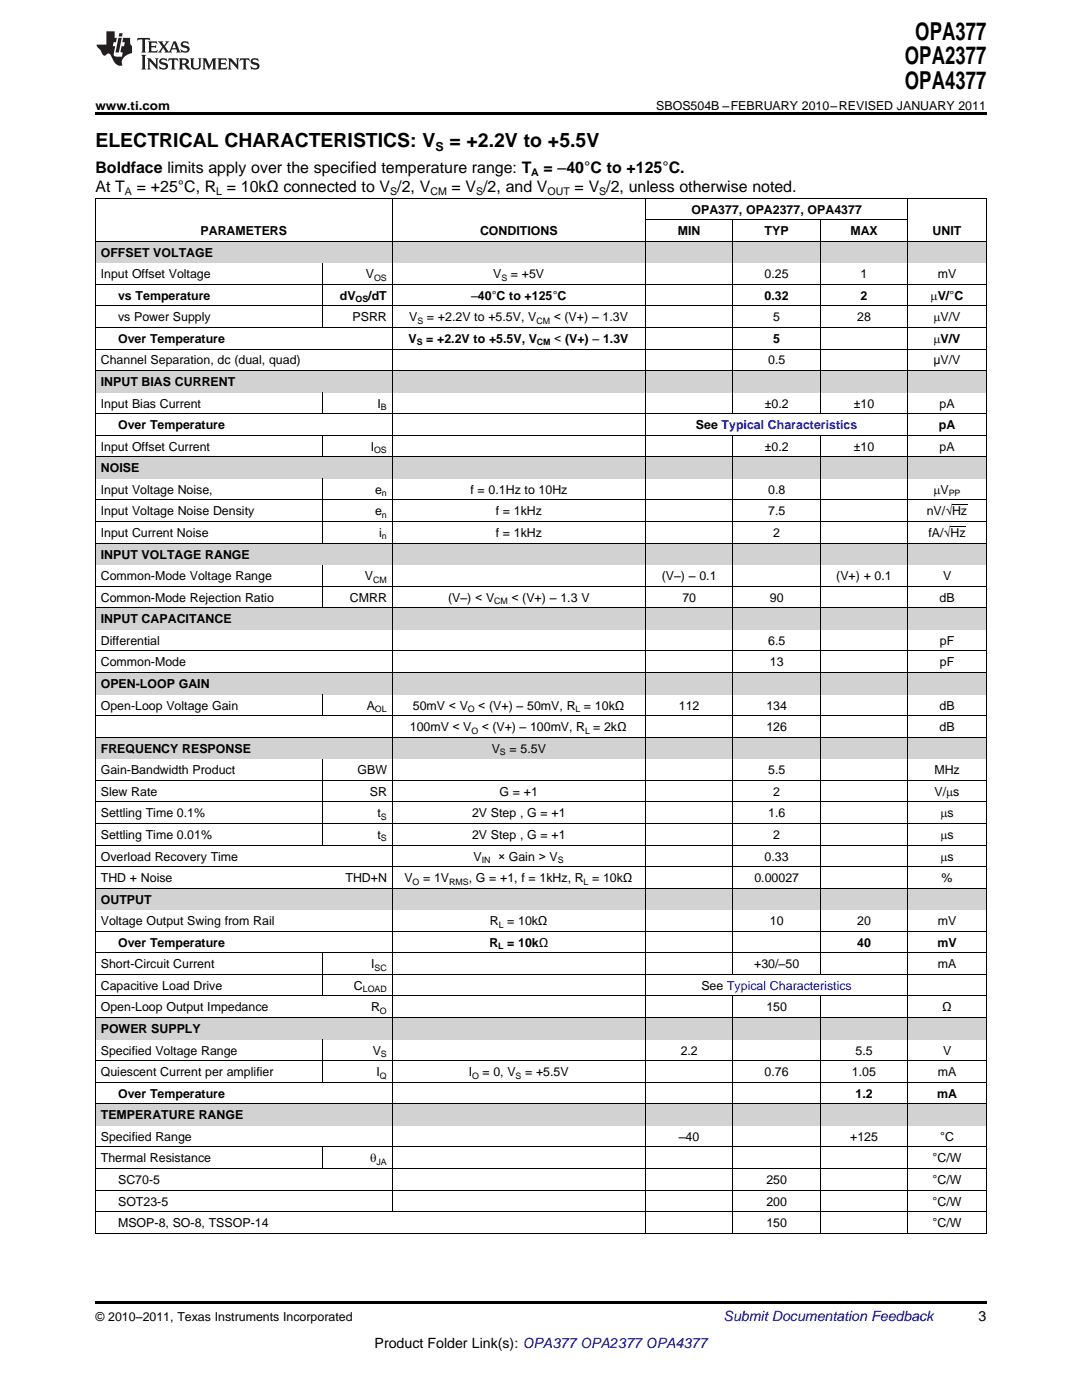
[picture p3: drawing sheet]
<svg xmlns="http://www.w3.org/2000/svg" width="216mm" height="279mm" viewBox="0 0 216 279" stroke-linecap="round" stroke-linejoin="round" font-family="sans-serif">
<defs><g id="words">
<g font-size="4.9">
<text x="182.6" y="7.9">OPA377</text>
<text x="180.6" y="12.8">OPA2377</text>
<text x="180.6" y="17.8">OPA4377</text>
</g>
<g font-size="3.9">
<text x="19" y="29.3">ELECTRICAL CHARACTERISTICS: V</text>
<text x="89.7" y="29.3">= +2.2V to +5.5V</text>
</g>
<g font-size="3.2">
<text x="19" y="34.4">Boldface limits apply over the specified temperature range: T</text>
<text x="108.5" y="34.4">= –40°C to +125°C.</text>
<text x="19" y="38.3">At T</text>
<text x="27.3" y="38.3">= +25°C, R = 10kΩ connected to V /2, V</text>
<text x="90.1" y="38.3">= V /2, and V</text>
<text x="114.7" y="38.3">= V /2, unless otherwise noted.</text>
</g>
<text font-size="2.8" fill="#0000c8" x="144.4" y="263.6">Submit Documentation Feedback</text>
<g font-size="2.8">
<text x="195.3" y="263.6">3</text>
<text x="74.8" y="269">Product Folder Link(s): OPA377 OPA2377 OPA4377</text>
</g>
<g font-size="2.5">
<text x="19" y="21.9">www.ti.com</text>
<text x="131" y="21.9">SBOS504B –FEBRUARY 2010–REVISED JANUARY 2011</text>
<text x="86.9" y="30.1">S</text>
<text x="40" y="46.9">PARAMETERS</text>
<text x="95.8" y="46.9">CONDITIONS</text>
<text x="135.3" y="46.9">MIN</text>
<text x="138" y="42.6">OPA377, OPA2377, OPA4377</text>
<text x="152.6" y="46.9">TYP</text>
<text x="169.7" y="46.9">MAX</text>
<text x="186.1" y="46.9">UNIT</text>
<text x="20.1" y="51.2">OFFSET VOLTAGE</text>
<text x="20.1" y="55.5">Input Offset Voltage</text>
<text x="23.6" y="59.8">vs Temperature</text>
<text x="67.8" y="59.8">dV</text>
<text x="73" y="55.5">V</text>
<text x="73.5" y="59.8">/dT</text>
<text x="94" y="59.8">–40°C to +125°C</text>
<text x="98.4" y="55.5">V</text>
<text x="102" y="55.5">= +5V</text>
<text x="152.6" y="55.5">0.25</text>
<text x="152.6" y="59.8">0.32</text>
<text x="171.7" y="55.5">1</text>
<text x="171.7" y="59.8">2</text>
<text x="185.7" y="59.8">mV/°C</text>
<text x="187.1" y="55.5">mV</text>
<text x="23.6" y="64.1">vs Power Supply</text>
<text x="70.3" y="64.1">PSRR</text>
<text x="81.7" y="64.1">V</text>
<text x="85.2" y="64.1">= +2.2V to +5.5V, V</text>
<text x="110.5" y="64.1">&lt; (V+) – 1.3V</text>
<text x="154.3" y="64.1">5</text>
<text x="171.1" y="64.1">28</text>
<text x="186.3" y="64.1">mV/V</text>
<text x="23.6" y="68.4">Over Temperature</text>
<text x="81.5" y="68.4">V</text>
<text x="85.1" y="68.4">= +2.2V to +5.5V, V</text>
<text x="110.6" y="68.4">&lt; (V+) – 1.3V</text>
<text x="154.3" y="68.4">5</text>
<text x="186.3" y="68.4">mV/V</text>
<text x="20.1" y="72.7">Channel Separation, dc (dual, quad)</text>
<text x="20.1" y="77">INPUT BIAS CURRENT</text>
<text x="153.3" y="72.7">0.5</text>
<text x="186.3" y="72.7">µV/V</text>
<text x="20.1" y="81.4">Input Bias Current</text>
<text x="75.4" y="81.4">I</text>
<text x="152.6" y="81.4">±0.2</text>
<text x="170.4" y="81.4">±10</text>
<text x="187.5" y="81.4">pA</text>
<text x="20.1" y="90">Input Offset Current</text>
<text x="23.6" y="85.7">Over Temperature</text>
<text x="74" y="90">I</text>
<text x="138.9" y="85.7">See Typical Characteristics</text>
<text x="152.6" y="90">±0.2</text>
<text x="170.4" y="90">±10</text>
<text x="187.3" y="85.7">pA</text>
<text x="187.5" y="90">pA</text>
<text x="20.1" y="94.3">NOISE</text>
<text x="20.1" y="98.6">Input Voltage Noise,</text>
<text x="74.9" y="98.6">e</text>
<text x="93.9" y="98.6">f = 0.1Hz to 10Hz</text>
<text x="153.3" y="98.6">0.8</text>
<text x="186.3" y="98.6">mV</text>
<text x="20.1" y="102.9">Input Voltage Noise Density</text>
<text x="20.1" y="107.2">Input Current Noise</text>
<text x="74.9" y="102.9">e</text>
<text x="75.7" y="107.2">i</text>
<text x="98.9" y="102.9">f = 1kHz</text>
<text x="98.9" y="107.2">f = 1kHz</text>
<text x="153.3" y="102.9">7.5</text>
<text x="154.3" y="107.2">2</text>
<text x="184.9" y="102.9">nV/√Hz</text>
<text x="185.3" y="107.2">fA/√Hz</text>
<text x="20.1" y="111.5">INPUT VOLTAGE RANGE</text>
<text x="20.1" y="115.8">Common-Mode Voltage Range</text>
<text x="72.8" y="115.8">V</text>
<text x="132" y="115.8">(V–) – 0.1</text>
<text x="166.9" y="115.8">(V+) + 0.1</text>
<text x="188.2" y="115.8">V</text>
<text x="20.1" y="120.1">Common-Mode Rejection Ratio</text>
<text x="20.1" y="124.4">INPUT CAPACITANCE</text>
<text x="69.8" y="120.1">CMRR</text>
<text x="89.4" y="120.1">(V–) &lt; V</text>
<text x="102.1" y="120.1">&lt; (V+) – 1.3 V</text>
<text x="136.2" y="120.1">70</text>
<text x="153.6" y="120.1">90</text>
<text x="187.5" y="120.1">dB</text>
<text x="20.1" y="128.7">Differential</text>
<text x="153.3" y="128.7">6.5</text>
<text x="187.5" y="128.7">pF</text>
<text x="20.1" y="133">Common-Mode</text>
<text x="20.1" y="137.3">OPEN-LOOP GAIN</text>
<text x="153.6" y="133">13</text>
<text x="187.5" y="133">pF</text>
<text x="20.1" y="141.6">Open-Loop Voltage Gain</text>
<text x="73.2" y="141.6">A</text>
<text x="82.4" y="141.6">50mV &lt; V</text>
<text x="95.4" y="141.6">&lt; (V+) – 50mV, R = 10kΩ</text>
<text x="135.5" y="141.6">112</text>
<text x="152.9" y="141.6">134</text>
<text x="187.5" y="141.6">dB</text>
<text x="81.8" y="145.9">100mV &lt; V</text>
<text x="96.1" y="145.9">&lt; (V+) – 100mV, R = 2kΩ</text>
<text x="152.9" y="145.9">126</text>
<text x="187.5" y="145.9">dB</text>
<text x="20.1" y="150.2">FREQUENCY RESPONSE</text>
<text x="20.1" y="154.5">Gain-Bandwidth Product</text>
<text x="71.3" y="154.5">GBW</text>
<text x="98.1" y="150.2">V</text>
<text x="101.7" y="150.2">= 5.5V</text>
<text x="153.3" y="154.5">5.5</text>
<text x="186.4" y="154.5">MHz</text>
<text x="20.1" y="158.8">Slew Rate</text>
<text x="73.8" y="158.8">SR</text>
<text x="99.7" y="158.8">G = +1</text>
<text x="154.3" y="158.8">2</text>
<text x="186.5" y="158.8">V/ms</text>
<text x="20.1" y="163.1">Settling Time 0.1%</text>
<text x="20.1" y="167.4">Settling Time 0.01%</text>
<text x="75.4" y="163.1">t</text>
<text x="75.4" y="167.4">t</text>
<text x="94.2" y="163.1">2V Step , G = +1</text>
<text x="94.2" y="167.4">2V Step , G = +1</text>
<text x="153.3" y="163.1">1.6</text>
<text x="154.3" y="167.4">2</text>
<text x="187.6" y="163.1">ms</text>
<text x="187.6" y="167.4">ms</text>
<text x="20.1" y="171.7">Overload Recovery Time</text>
<text x="94.5" y="171.7">V</text>
<text x="99.4" y="171.7">× Gain &gt; V</text>
<text x="152.6" y="171.7">0.33</text>
<text x="187.6" y="171.7">ms</text>
<text x="20.1" y="176">THD + Noise</text>
<text x="68.9" y="176">THD+N</text>
<text x="80.7" y="176">V</text>
<text x="84.4" y="176">= 1V</text>
<text x="93.5" y="176">, G = +1, f = 1kHz, R = 10kΩ</text>
<text x="150.5" y="176">0.00027</text>
<text x="187.9" y="176">%</text>
<text x="20.1" y="180.3">OUTPUT</text>
<text x="20.1" y="184.6">Voltage Output Swing from Rail</text>
<text x="97.8" y="184.6">R = 10kΩ</text>
<text x="153.6" y="184.6">10</text>
<text x="171.1" y="184.6">20</text>
<text x="187.1" y="184.6">mV</text>
<text x="23.6" y="188.9">Over Temperature</text>
<text x="97.6" y="188.9">R</text>
<text x="101.2" y="188.9">= 10kΩ</text>
<text x="171.1" y="188.9">40</text>
<text x="187" y="188.9">mV</text>
<text x="20.1" y="193.3">Short-Circuit Current</text>
<text x="20.1" y="197.6">Capacitive Load Drive</text>
<text x="70.6" y="197.6">C</text>
<text x="74.1" y="193.3">I</text>
<text x="139.9" y="197.6">See Typical Characteristics</text>
<text x="150.5" y="193.3">+30/–50</text>
<text x="187.1" y="193.3">mA</text>
<text x="20.1" y="201.9">Open-Loop Output Impedance</text>
<text x="74" y="201.9">R</text>
<text x="152.9" y="201.9">150</text>
<text x="188" y="201.9">Ω</text>
<text x="20.1" y="206.2">POWER SUPPLY</text>
<text x="20.1" y="210.5">Specified Voltage Range</text>
<text x="20.1" y="214.8">Quiescent Current per amplifier</text>
<text x="74.4" y="210.5">V</text>
<text x="75.1" y="214.8">I</text>
<text x="93.5" y="214.8">I</text>
<text x="96.3" y="214.8">= 0, V</text>
<text x="104.8" y="214.8">= +5.5V</text>
<text x="135.8" y="210.5">2.2</text>
<text x="152.6" y="214.8">0.76</text>
<text x="170" y="214.8">1.05</text>
<text x="170.7" y="210.5">5.5</text>
<text x="187.1" y="214.8">mA</text>
<text x="188.2" y="210.5">V</text>
<text x="23.6" y="219.1">Over Temperature</text>
<text x="170.7" y="219.1">1.2</text>
<text x="187" y="219.1">mA</text>
<text x="20.1" y="223.4">TEMPERATURE RANGE</text>
<text x="20.1" y="227.7">Specified Range</text>
<text x="135.5" y="227.7">–40</text>
<text x="169.7" y="227.7">+125</text>
<text x="187.6" y="227.7">°C</text>
<text x="20.1" y="232">Thermal Resistance</text>
<text x="73.9" y="232">q</text>
<text x="186.1" y="232">°C/W</text>
<text x="23.6" y="236.3">SC70-5</text>
<text x="152.9" y="236.3">250</text>
<text x="186.1" y="236.3">°C/W</text>
<text x="23.6" y="240.6">SOT23-5</text>
<text x="23.6" y="244.9">MSOP-8, SO-8, TSSOP-14</text>
<text x="152.9" y="240.6">200</text>
<text x="152.9" y="244.9">150</text>
<text x="186.1" y="240.6">°C/W</text>
<text x="186.1" y="244.9">°C/W</text>
<text x="19" y="263.6">© 2010–2011, Texas Instruments Incorporated</text>
</g>
<g font-size="2.1">
<text x="106" y="35.1">A</text>
<text x="24.9" y="38.9">A</text>
<text x="43.1" y="38.9">L</text>
<text x="77.9" y="38.9">S</text>
<text x="85.9" y="38.9">CM</text>
<text x="95" y="38.9">S</text>
<text x="109.3" y="38.9">OUT</text>
<text x="119.6" y="38.9">S</text>
</g>
<g font-size="1.8">
<text x="74.6" y="56">OS</text>
<text x="100" y="56">S</text>
<text x="70.9" y="60.3">OS</text>
<text x="83.3" y="64.6">S</text>
<text x="107" y="64.6">CM</text>
<text x="83.1" y="68.9">S</text>
<text x="107.1" y="68.9">CM</text>
<text x="76" y="81.8">B</text>
<text x="74.6" y="90.5">OS</text>
<text x="76.2" y="99.1">n</text>
<text x="189.3" y="99.1">PP</text>
<text x="76.2" y="103.4">n</text>
<text x="76.2" y="107.7">n</text>
<text x="74.4" y="116.3">CM</text>
<text x="98.6" y="120.6">CM</text>
<text x="74.8" y="142.1">OL</text>
<text x="93.3" y="142.1">O</text>
<text x="114.8" y="142.1">L</text>
<text x="94.1" y="146.4">O</text>
<text x="116.7" y="146.4">L</text>
<text x="99.8" y="150.7">S</text>
<text x="76" y="163.6">S</text>
<text x="76" y="167.9">S</text>
<text x="96.1" y="172.2">IN</text>
<text x="111.3" y="172.2">S</text>
<text x="82.3" y="176.5">O</text>
<text x="89.6" y="176.5">RMS</text>
<text x="116.5" y="176.5">L</text>
<text x="99.5" y="185.1">L</text>
<text x="99.4" y="189.4">L</text>
<text x="74.8" y="193.7">SC</text>
<text x="72.4" y="198">LOAD</text>
<text x="75.8" y="202.4">O</text>
<text x="75.8" y="215.3">Q</text>
<text x="76" y="211">S</text>
<text x="94.2" y="215.3">O</text>
<text x="102.9" y="215.3">S</text>
<text x="75.1" y="232.5">JA</text>
</g>
</g></defs>
<g fill="#d2d2d2">
<path d="M19 48.2h3.5v4.3h-3.5z"/>
<path d="M22.5 48.2h41.8v4.3h-41.8z"/>
<path d="M64.3 48.2h14v4.3h-14z"/>
<path d="M78.3 48.2h50.5v4.3h-50.5z"/>
<path d="M128.8 48.2h17.5v4.3h-17.5z"/>
<path d="M146.3 48.2h17.4v4.3h-17.4z"/>
<path d="M163.7 48.2h17.5v4.3h-17.5z"/>
<path d="M181.2 48.2h15.6v4.3h-15.6z"/>
<path d="M19 74h3.5v4.3h-3.5z"/>
<path d="M22.5 74h41.8v4.3h-41.8z"/>
<path d="M64.3 74h14v4.3h-14z"/>
<path d="M78.3 74h50.5v4.3h-50.5z"/>
<path d="M128.8 74h17.5v4.3h-17.5z"/>
<path d="M146.3 74h17.4v4.3h-17.4z"/>
<path d="M163.7 74h17.5v4.3h-17.5z"/>
<path d="M181.2 74h15.6v4.3h-15.6z"/>
<path d="M19 91.2h3.5v4.3h-3.5z"/>
<path d="M22.5 91.2h41.8v4.3h-41.8z"/>
<path d="M64.3 91.2h14v4.3h-14z"/>
<path d="M78.3 91.2h50.5v4.3h-50.5z"/>
<path d="M128.8 91.2h17.5v4.3h-17.5z"/>
<path d="M146.3 91.2h17.4v4.3h-17.4z"/>
<path d="M163.7 91.2h17.5v4.3h-17.5z"/>
<path d="M181.2 91.2h15.6v4.3h-15.6z"/>
<path d="M19 108.4h3.5v4.3h-3.5z"/>
<path d="M22.5 108.4h41.8v4.3h-41.8z"/>
<path d="M64.3 108.4h14v4.3h-14z"/>
<path d="M78.3 108.4h50.5v4.3h-50.5z"/>
<path d="M128.8 108.4h17.5v4.3h-17.5z"/>
<path d="M146.3 108.4h17.4v4.3h-17.4z"/>
<path d="M163.7 108.4h17.5v4.3h-17.5z"/>
<path d="M181.2 108.4h15.6v4.3h-15.6z"/>
<path d="M19 121.4h3.5v4.3h-3.5z"/>
<path d="M22.5 121.4h41.8v4.3h-41.8z"/>
<path d="M64.3 121.4h14v4.3h-14z"/>
<path d="M78.3 121.4h50.5v4.3h-50.5z"/>
<path d="M128.8 121.4h17.5v4.3h-17.5z"/>
<path d="M146.3 121.4h17.4v4.3h-17.4z"/>
<path d="M163.7 121.4h17.5v4.3h-17.5z"/>
<path d="M181.2 121.4h15.6v4.3h-15.6z"/>
<path d="M19 134.3h3.5v4.3h-3.5z"/>
<path d="M22.5 134.3h41.8v4.3h-41.8z"/>
<path d="M64.3 134.3h14v4.3h-14z"/>
<path d="M78.3 134.3h50.5v4.3h-50.5z"/>
<path d="M128.8 134.3h17.5v4.3h-17.5z"/>
<path d="M146.3 134.3h17.4v4.3h-17.4z"/>
<path d="M163.7 134.3h17.5v4.3h-17.5z"/>
<path d="M181.2 134.3h15.6v4.3h-15.6z"/>
<path d="M19 147.2h3.5v4.3h-3.5z"/>
<path d="M22.5 147.2h41.8v4.3h-41.8z"/>
<path d="M64.3 147.2h14v4.3h-14z"/>
<path d="M78.3 147.2h50.5v4.3h-50.5z"/>
<path d="M128.8 147.2h17.5v4.3h-17.5z"/>
<path d="M146.3 147.2h17.4v4.3h-17.4z"/>
<path d="M163.7 147.2h17.5v4.3h-17.5z"/>
<path d="M181.2 147.2h15.6v4.3h-15.6z"/>
<path d="M19 177.3h3.5v4.3h-3.5z"/>
<path d="M22.5 177.3h41.8v4.3h-41.8z"/>
<path d="M64.3 177.3h14v4.3h-14z"/>
<path d="M78.3 177.3h50.5v4.3h-50.5z"/>
<path d="M128.8 177.3h17.5v4.3h-17.5z"/>
<path d="M146.3 177.3h17.4v4.3h-17.4z"/>
<path d="M163.7 177.3h17.5v4.3h-17.5z"/>
<path d="M181.2 177.3h15.6v4.3h-15.6z"/>
<path d="M19 203.1h3.5v4.3h-3.5z"/>
<path d="M22.5 203.1h41.8v4.3h-41.8z"/>
<path d="M64.3 203.1h14v4.3h-14z"/>
<path d="M78.3 203.1h50.5v4.3h-50.5z"/>
<path d="M128.8 203.1h17.5v4.3h-17.5z"/>
<path d="M146.3 203.1h17.4v4.3h-17.4z"/>
<path d="M163.7 203.1h17.5v4.3h-17.5z"/>
<path d="M181.2 203.1h15.6v4.3h-15.6z"/>
<path d="M19 220.3h3.5v4.3h-3.5z"/>
<path d="M22.5 220.3h41.8v4.3h-41.8z"/>
<path d="M64.3 220.3h14v4.3h-14z"/>
<path d="M78.3 220.3h50.5v4.3h-50.5z"/>
<path d="M128.8 220.3h17.5v4.3h-17.5z"/>
<path d="M146.3 220.3h17.4v4.3h-17.4z"/>
<path d="M163.7 220.3h17.5v4.3h-17.5z"/>
<path d="M181.2 220.3h15.6v4.3h-15.6z"/>
</g>
<g fill="#231f20">
<path d="M27.5 7.6l-.1 .5 .4-.2h.6v.1v2.1l-.2 .4h1l-.3-.4v-2.1l.1-.1h.5l.5 .2-.2-.5zM29.5 8.3l.2 .3v1.5l-.2 .4h1.8l.2-.6a1.04 1.04 0 0 1-1.3 .2v-.7h.6l.3 .2v-.6l-.3 .2h-.6v-.6l.8-.1 .4 .3-.2-.5zM31.5 8.3l.9 1.1-.9 1.1h.8l-.2-.2 .5-.7 .4 .7-.2 .2h1.5l-.1-.2 .1-.4h.9l.1 .4-.2 .2h1l-.3-.3-.7-1.9h-.5l-.9 2-.8-1 .9-1h-.8l.1 .3-.3 .5-.4-.6 .2-.2zM34.7 8.6l.4 1h-.7zM36.3 8.4a.63 .63 0 0 0-.2 .7 .63 .63 0 0 0 .6 .4l.6 .2 .1 .2a.75 .75 0 0 1-.7 .4 .75 .75 0 0 1-.6-.5l.1 .7 .1-.1a1.11 1.11 0 0 0 1.5-.6 1.13 1.13 0 0 0-1.2-.8l-.1-.4a1.04 1.04 0 0 1 1.2 .2l-.2-.5-.1 .1-.5-.2zM28.2 10.9l.2 .4v2.2l-.2 .4h1l-.3-.4v-2.2l.3-.4zM29.3 11.6l.3 .4v1.5l-.3 .4h.8l-.2-.4v-1.3l1.5 1.7v-1.9l.2-.4h-.7l.2 .4v.9l-1.1-1.3zM32 11.8a.62 .62 0 0 0-.2 .7 .62 .62 0 0 0 .6 .4l.6 .1 .1 .3a.76 .76 0 0 1-.7 .3 .76 .76 0 0 1-.6-.4l.1 .7 .1-.1a1.11 1.11 0 0 0 1.5-.6 1.13 1.13 0 0 0-1.2-.8l-.1-.4a1.04 1.04 0 0 1 1.2 .2l-.2-.6-.1 .1-.5-.1zM33.7 11.6l-.2 .6a.61 .61 0 0 1 .8-.3v1.6l-.2 .4h.9l-.2-.4v-1.6a.63 .63 0 0 1 .8 .3l-.2-.6zM35.6 11.6l.3 .4v1.5l-.3 .4h1l-.2-.2v-.8l.5 .2a.76 .76 0 0 0 1.2 .7l-1-1a.58 .58 0 0 0 .6-.5 .58 .58 0 0 0-.5-.6zM36.4 11.9h.1a.45 .45 0 0 1 .5 .1 .45 .45 0 0 1 .1 .5l-.7 .2zM37.9 11.6l.2 .2a2.17 2.17 0 0 0 .3 1.9 .99 .99 0 0 0 1.6-.6v-1.1l.2-.4h-.7l.2 .2a1.92 1.92 0 0 1-.2 1.8 .6 .6 0 0 1-.9-.5v-1.1l.2-.4zM40.4 11.6l.2 .4v1.5l-.2 .4h.7l-.2-.4v-1.4l.8 1.8 .8-1.8v1.4l-.2 .4h.9l-.2-.4v-1.5l.2-.4h-.8l-.6 1.5-.6-1.5zM43.4 11.6l.2 .4v1.5l-.2 .4h1.8l.2-.6a1.04 1.04 0 0 1-1.3 .1v-.6h.5l.4 .2v-.6l-.4 .2h-.5v-.7h.8l.3 .3-.1-.6zM45.5 11.6l.2 .4v1.5l-.2 .4h.7l-.2-.4v-1.3l1.5 1.7v-1.9l.2-.4h-.7l.2 .4v.9l-1.1-1.3zM47.9 11.6l-.1 .6a.61 .61 0 0 1 .8-.3v1.6l-.3 .4h1l-.3-.4 .1-1.6a.63 .63 0 0 1 .7 .3l-.1-.6zM50.2 11.8a.62 .62 0 0 0-.2 .7 .62 .62 0 0 0 .6 .4l.6 .1 .2 .3a.76 .76 0 0 1-.8 .3 .76 .76 0 0 1-.6-.4l.1 .7 .2-.1a1.11 1.11 0 0 0 1.5-.6 1.13 1.13 0 0 0-1.3-.8l-.1-.4a1.04 1.04 0 0 1 1.2 .2l-.1-.6-.2 .1-.5-.1z"/>
<path d="M21.2 6.3v2.6h-1.9l.1 .4 .7 .9a.91 .91 0 0 0 1 .8 .56 .56 0 0 1 .5-.3 .56 .56 0 0 1 .5 .3l.4 .8a1.53 1.53 0 0 0 1.9 1.2 1.54 1.54 0 0 1 1-2.1l.9-.3v-1.4a1.52 1.52 0 0 1-.3-1.6h-1.4l-.2 .8h.5l-.2 .8h-.4l-.2 1v.2l.4 .1-.2 .8a1.93 1.93 0 0 1-1.6-.3l.3-1.8h-.5l.2-.8h.4l.2-.8h-.4v-1.3zM23.6 7.6l-.6 2.9h.7l.6-2.9zM23.8 6.6l-.1 .7h.6l.2-.7z"/>
</g>
<path d="M19 22.5h177.8v.5h-177.8zM19 259.7h177.8v.5h-177.8z" fill="#000"/>
<g fill="none" stroke="#000" stroke-width=".2">
<path d="M19 39.5h177.8M19.1 39.6v206.6M78.2 39.6v202.3M128.8 39.6v206.6M181.1 39.6v206.6M196.8 39.6v206.6M19 56.7h177.8M19 48.1h177.8M64.3 52.5v12.9M128.8 43.8h52.3M146.2 43.9v38.7M163.7 43.9v38.7"/>
<path d="M19 74h177.8M19 69.7h177.8M19 65.4h177.8M19 61h177.8M64.3 78.3v4.3M19 99.8h177.8M19 91.2h177.8M19 86.9h177.8M19 82.6h177.8M64.3 86.9v4.3M64.3 95.5v12.9M146.2 86.9v107.6"/>
<path d="M163.7 86.9v107.6M19 117h177.8M19 108.4h177.8M19 104.1h177.8M64.3 112.7v8.7M189.7 105h3M190 100.7h3M19 134.2h177.8M19 129.9h177.8M19 121.3h177.8M64.3 138.6v4.3M19 155.7h177.8"/>
<path d="M19 147.1h177.8M19 142.8h177.8M64.3 151.5v17.2M19 177.3h177.8M19 172.9h177.8M19 168.6h177.8M19 164.3h177.8M19 160h177.8M19 198.8h177.8M19 194.5h177.8M19 190.2h177.8M19 185.9h177.8"/>
<path d="M64.3 190.2v8.6M146.2 198.8v47.4M163.7 198.8v47.4M19 216h177.8M19 211.7h177.8M19 203.1h177.8M64.3 207.4v8.6M19 237.5h177.8M19 233.2h177.8M19 228.9h177.8M19 220.3h177.8M64.3 229v4.3"/>
<path d="M19 246.1h177.8M19 241.8h177.8"/>
</g>
<use href="#words"/>
</svg>
